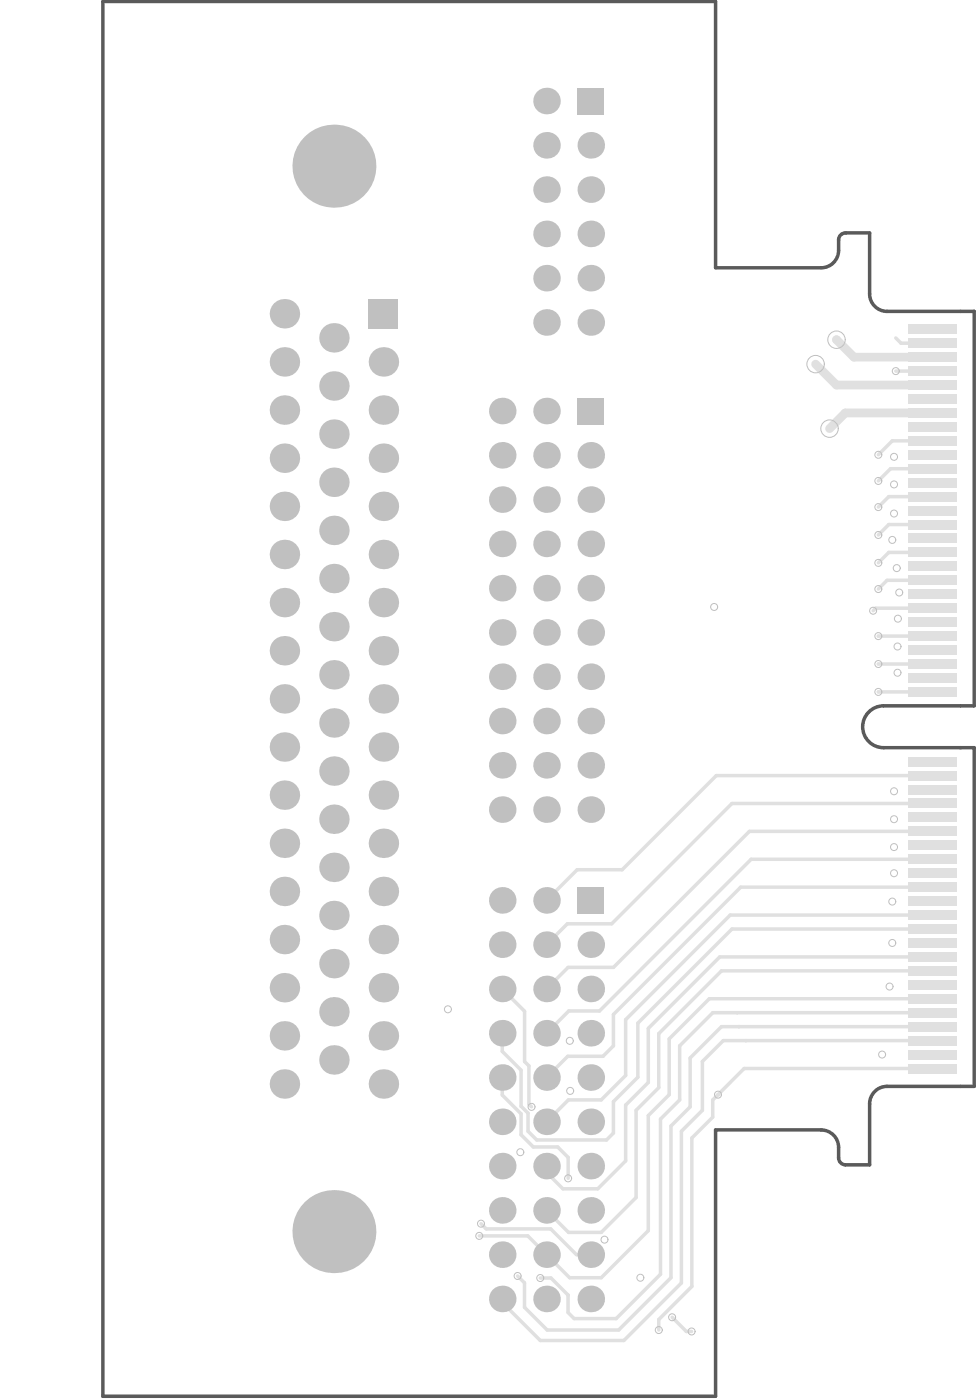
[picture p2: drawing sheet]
<svg xmlns="http://www.w3.org/2000/svg" width="187mm" height="267mm" viewBox="0 0 187 267" stroke-linecap="round" stroke-linejoin="round" font-family="sans-serif">
<g fill="none" stroke="#e0e0e0" stroke-width=".67">
<path d="M170.9 64.6l1 1M177.9 70.9h.1M167.1 116.2l-.5 .5M167.6 121.5h.1M167.6 132.2h.1M167.6 126.8h.1M95.8 197.4v3.4M108.5 193.1h5.9M136 193.4h4.7M137.7 196.1h3.3M140.7 193.4h.1M142.3 198.8h.1"/>
<path d="M99.4 211.3l1.4 1.3M100.1 202.8l.8 .8M117.1 216.4l-1.4 1.3M136 210.1v3.3M91.8 233.7l1 1M104.3 223.9l3.1 3.2M110 239.6h2.7M95.8 248.1v.7M98.8 243.7l1.3 1.3M103.1 244.1h2M125.7 252v2M131 254.3h1"/>
</g>
<path d="M159.6 64.9h.1M161.3 78.9l-3 3" fill="none" stroke="#e0e0e0" stroke-width="1.7"/>
<circle cx="137" cy="209.1" r=".33" fill="#e0e0e0"/>
<g fill="none" stroke="#e0e0e0" stroke-width=".67">
<path d="M170.9 70.9h7M171.9 65.6h6M177.9 94.9h-8.3l-2 2M177.9 89.5h-8l-2.3 2.4M177.9 84.2h-7.6l-2.7 2.7M167.1 116.2h10.8M177.9 110.8h-8.6l-1.7 1.7M177.9 105.5h-8.3l-2 2M177.9 100.2h-8.3l-2 2M167.6 132.2h10.3M167.6 126.8h10.3M167.6 121.5h10.3"/>
<path d="M177.9 158.8h-34.9l-25.9 26h-8.7l-4.1 4.1M177.9 153.5h-38.2l-23 22.9h-8.4l-4 4M177.9 148.1h-41.2l-18 18h-8.6l-5.8 5.9M177.9 174.8h-38.6l-19.9 20v10.6l-4.7 4.7h-6.2l-4.2 4.2M177.9 169.5h-36.6l-24.2 24.3v6l-2 2h-6.8l-4 4M177.9 177.4h-38.2l-18 18v10.4l-4.6 4.6v6M177.9 164.1h-34.6l-28.9 29M95.8 188.9l4.3 4.3v9.6M108.5 193.1l-4.2 4.3M136 193.4l-6.3 6.4v10.3l-3.7 3.6v29.7l-8.4 8.5h-8l-1.2-1.2v-3.3l-3.3-3.3M137.7 196.1l-6 6v9.3l-3.7 3.7v29l-9.9 9.9h-13.7l-4.3-4.3v-4.7M140.7 193.4h37.2"/>
<path d="M141 196.1h36.9M177.9 198.8h-39.9l-4 3.9v9.4l-4 4v28.9l-10.9 11h-16l-7.3-7.2M177.9 182.8h-40.6l-13.6 13.6v10.4l-4.3 4.3v10.6l-5.3 5.4h-6.7M177.9 190.8h-42.6l-7.6 7.6v10.7l-4 4v22l-9 9h-6l-8-8h-9.2M177.9 185.4h-40.2l-12 12v10.4l-4.3 4.3v16.6l-6.7 6.7h-6.2l-4.2-4.2M95.8 200.8l3.6 3.6v6.9M95.8 205.8v3.4l3.6 3.5v4l2.4 2.4h4.6l2 2v4M100.8 212.6v3.5l1.6 1.6h13.3M100.9 203.6v7.3l.5 .5M136 213.4l-4 4v28.3l-6.3 6.3M177.9 204.1h-35.9l-6 6M92.8 234.7h12.3l4.9 4.9"/>
<path d="M104.3 222.7v1.2M128.3 251.6l2.7 2.7"/>
</g>
<path d="M155.6 69.5l4 4h18.3M159.6 64.9l3.3 3.3h15M161.3 78.9h16.6" fill="none" stroke="#e0e0e0" stroke-width="1.7"/>
<g fill="none" stroke="#c0c0c0" stroke-width=".19">
<circle cx="155.6" cy="69.6" r="1.66"/>
<circle cx="159.6" cy="64.9" r="1.66"/>
<circle cx="170.9" cy="70.9" r=".67"/>
<circle cx="158.3" cy="81.9" r="1.66"/>
<circle cx="167.6" cy="86.9" r=".67"/>
<circle cx="167.6" cy="91.9" r=".67"/>
<circle cx="167.6" cy="96.9" r=".67"/>
<circle cx="170.6" cy="87.3" r=".67"/>
<circle cx="170.6" cy="98.1" r=".67"/>
<circle cx="170.6" cy="92.5" r=".67"/>
<circle cx="136.3" cy="115.9" r=".67"/>
<circle cx="166.6" cy="116.7" r=".67"/>
<circle cx="167.6" cy="102.2" r=".67"/>
<circle cx="167.6" cy="112.5" r=".67"/>
<circle cx="167.6" cy="107.5" r=".67"/>
<circle cx="170.3" cy="103.1" r=".67"/>
<circle cx="171.1" cy="108.5" r=".67"/>
<circle cx="171.3" cy="118.2" r=".67"/>
<circle cx="171.6" cy="113.2" r=".67"/>
<circle cx="167.6" cy="121.5" r=".67"/>
<circle cx="167.6" cy="126.8" r=".67"/>
<circle cx="167.6" cy="132.2" r=".67"/>
<circle cx="171.3" cy="128.5" r=".67"/>
<circle cx="171.3" cy="123.5" r=".67"/>
<circle cx="170.6" cy="151.1" r=".67"/>
<circle cx="170.6" cy="156.5" r=".67"/>
<circle cx="170.3" cy="172.2" r=".67"/>
<circle cx="170.6" cy="166.8" r=".67"/>
<circle cx="170.6" cy="161.8" r=".67"/>
<circle cx="85.5" cy="192.8" r=".67"/>
<circle cx="108.7" cy="198.8" r=".67"/>
<circle cx="169.7" cy="188.4" r=".67"/>
<circle cx="170.3" cy="180.1" r=".67"/>
<circle cx="101.4" cy="211.4" r=".67"/>
<circle cx="108.8" cy="208.4" r=".67"/>
<circle cx="137" cy="209.1" r=".67"/>
<circle cx="168.3" cy="201.4" r=".67"/>
<circle cx="91.5" cy="236.1" r=".67"/>
<circle cx="91.8" cy="233.7" r=".67"/>
<circle cx="99.3" cy="220.1" r=".67"/>
<circle cx="108.4" cy="225.1" r=".67"/>
<circle cx="115.4" cy="236.8" r=".67"/>
<circle cx="98.8" cy="243.7" r=".67"/>
<circle cx="103.1" cy="244.1" r=".67"/>
<circle cx="122.2" cy="244.1" r=".67"/>
<circle cx="125.7" cy="254" r=".67"/>
<circle cx="128.3" cy="251.6" r=".67"/>
<circle cx="132" cy="254.3" r=".67"/>
</g>
<g fill="#c0c0c0">
<circle cx="104.3" cy="239.6" r="2.54"/>
<circle cx="104.3" cy="205.8" r="2.54"/>
<circle cx="104.3" cy="172" r="2.54"/>
<circle cx="104.3" cy="137.7" r="2.54"/>
<circle cx="104.3" cy="103.9" r="2.54"/>
<circle cx="104.3" cy="36.2" r="2.54"/>
<circle cx="104.3" cy="248.1" r="2.54"/>
<circle cx="104.3" cy="231.2" r="2.54"/>
<circle cx="104.3" cy="222.7" r="2.54"/>
<circle cx="104.3" cy="197.4" r="2.54"/>
<circle cx="104.3" cy="188.9" r="2.54"/>
<circle cx="104.3" cy="180.4" r="2.54"/>
<circle cx="104.3" cy="154.6" r="2.54"/>
<circle cx="104.3" cy="146.2" r="2.54"/>
<circle cx="104.3" cy="120.8" r="2.54"/>
<circle cx="104.3" cy="112.3" r="2.54"/>
<circle cx="104.3" cy="95.4" r="2.54"/>
<circle cx="104.3" cy="87" r="2.54"/>
<circle cx="104.3" cy="61.6" r="2.54"/>
<circle cx="104.3" cy="53.1" r="2.54"/>
<circle cx="104.3" cy="44.7" r="2.54"/>
<circle cx="104.3" cy="27.8" r="2.54"/>
<circle cx="104.3" cy="19.3" r="2.54"/>
<circle cx="104.3" cy="214.3" r="2.54"/>
<circle cx="104.3" cy="129.3" r="2.54"/>
<circle cx="104.3" cy="78.5" r="2.54"/>
<circle cx="112.7" cy="239.6" r="2.54"/>
<circle cx="112.7" cy="205.8" r="2.54"/>
<circle cx="112.7" cy="137.7" r="2.54"/>
<circle cx="112.7" cy="103.9" r="2.54"/>
<circle cx="112.7" cy="36.2" r="2.54"/>
<circle cx="95.8" cy="239.6" r="2.54"/>
<circle cx="95.8" cy="205.8" r="2.54"/>
<circle cx="95.8" cy="172" r="2.54"/>
<circle cx="95.8" cy="137.7" r="2.54"/>
<circle cx="95.8" cy="103.9" r="2.54"/>
<circle cx="54.3" cy="151.9" r="2.81"/>
<circle cx="73.2" cy="151.9" r="2.81"/>
<circle cx="63.7" cy="138.1" r="2.81"/>
<circle cx="112.7" cy="248.1" r="2.54"/>
<circle cx="112.7" cy="231.2" r="2.54"/>
<circle cx="112.7" cy="222.7" r="2.54"/>
<circle cx="112.7" cy="197.4" r="2.54"/>
<circle cx="112.7" cy="188.9" r="2.54"/>
<circle cx="112.7" cy="180.4" r="2.54"/>
<circle cx="112.7" cy="154.6" r="2.54"/>
<circle cx="112.7" cy="146.2" r="2.54"/>
<circle cx="112.7" cy="120.8" r="2.54"/>
<circle cx="112.7" cy="112.3" r="2.54"/>
<circle cx="112.7" cy="95.4" r="2.54"/>
<circle cx="112.7" cy="87" r="2.54"/>
<circle cx="112.7" cy="61.6" r="2.54"/>
<circle cx="112.7" cy="53.1" r="2.54"/>
<circle cx="112.7" cy="44.7" r="2.54"/>
<circle cx="112.7" cy="27.8" r="2.54"/>
<circle cx="95.8" cy="248.1" r="2.54"/>
<circle cx="95.8" cy="231.2" r="2.54"/>
<circle cx="95.8" cy="222.7" r="2.54"/>
<circle cx="95.8" cy="197.4" r="2.54"/>
<circle cx="95.8" cy="188.9" r="2.54"/>
<circle cx="95.8" cy="180.4" r="2.54"/>
<circle cx="95.8" cy="154.6" r="2.54"/>
<circle cx="95.8" cy="146.2" r="2.54"/>
<circle cx="95.8" cy="120.8" r="2.54"/>
<circle cx="95.8" cy="112.3" r="2.54"/>
<circle cx="95.8" cy="95.4" r="2.54"/>
<circle cx="95.8" cy="87" r="2.54"/>
<circle cx="54.3" cy="207" r="2.81"/>
<circle cx="54.3" cy="197.9" r="2.81"/>
<circle cx="54.3" cy="188.7" r="2.81"/>
<circle cx="63.7" cy="202.4" r="2.81"/>
<circle cx="63.7" cy="193.3" r="2.81"/>
<circle cx="73.2" cy="207" r="2.81"/>
<circle cx="73.2" cy="197.9" r="2.81"/>
<circle cx="73.2" cy="188.7" r="2.81"/>
<circle cx="54.3" cy="179.5" r="2.81"/>
<circle cx="54.3" cy="170.3" r="2.81"/>
<circle cx="63.7" cy="174.9" r="2.81"/>
<circle cx="63.7" cy="165.7" r="2.81"/>
<circle cx="73.2" cy="179.5" r="2.81"/>
<circle cx="73.2" cy="170.3" r="2.81"/>
<circle cx="54.3" cy="142.7" r="2.81"/>
<circle cx="63.7" cy="147.3" r="2.81"/>
<circle cx="73.2" cy="142.7" r="2.81"/>
<circle cx="54.3" cy="124.3" r="2.81"/>
<circle cx="54.3" cy="115.1" r="2.81"/>
<circle cx="63.7" cy="119.7" r="2.81"/>
<circle cx="63.7" cy="110.5" r="2.81"/>
<circle cx="73.2" cy="115.1" r="2.81"/>
<circle cx="73.2" cy="124.3" r="2.81"/>
<circle cx="54.3" cy="96.7" r="2.81"/>
<circle cx="54.3" cy="87.5" r="2.81"/>
<circle cx="63.7" cy="92.1" r="2.81"/>
<circle cx="63.7" cy="82.9" r="2.81"/>
<circle cx="73.2" cy="87.5" r="2.81"/>
<circle cx="73.2" cy="96.7" r="2.81"/>
<circle cx="54.3" cy="69.1" r="2.81"/>
<circle cx="54.3" cy="59.9" r="2.81"/>
<circle cx="63.7" cy="73.7" r="2.81"/>
<circle cx="63.7" cy="64.5" r="2.81"/>
<circle cx="73.2" cy="69.1" r="2.81"/>
<circle cx="63.7" cy="31.7" r="7.9"/>
<circle cx="112.7" cy="214.3" r="2.54"/>
<circle cx="112.7" cy="129.3" r="2.54"/>
<circle cx="95.8" cy="214.3" r="2.54"/>
<circle cx="95.8" cy="129.3" r="2.54"/>
<circle cx="95.8" cy="78.5" r="2.54"/>
<circle cx="63.7" cy="235.2" r="7.9"/>
<circle cx="54.3" cy="161.1" r="2.81"/>
<circle cx="54.3" cy="133.5" r="2.81"/>
<circle cx="63.7" cy="184.1" r="2.81"/>
<circle cx="63.7" cy="156.5" r="2.81"/>
<circle cx="63.7" cy="128.9" r="2.81"/>
<circle cx="73.2" cy="133.5" r="2.81"/>
<circle cx="73.2" cy="161.1" r="2.81"/>
<circle cx="54.3" cy="105.9" r="2.81"/>
<circle cx="54.3" cy="78.3" r="2.81"/>
<circle cx="63.7" cy="101.3" r="2.81"/>
<circle cx="73.2" cy="78.3" r="2.81"/>
<circle cx="73.2" cy="105.9" r="2.81"/>
</g>
<g fill="#c0c0c0">
<path d="M110.2 169.4h5.1v5.1h-5.1z" fill-rule="evenodd"/>
<path d="M110.2 16.8h5.1v5h-5.1z" fill-rule="evenodd"/>
<path d="M70.4 57.1h5.6v5.6h-5.6z" fill-rule="evenodd"/>
<path d="M110.2 76h5.1v5h-5.1z" fill-rule="evenodd"/>
</g>
<g fill="#e0e0e0">
<path d="M173.3 203.2h9.3v1.8h-9.3z" fill-rule="evenodd"/>
<path d="M173.3 197.8h9.3v1.9h-9.3z" fill-rule="evenodd"/>
<path d="M173.3 192.5h9.3v1.8h-9.3z" fill-rule="evenodd"/>
<path d="M173.3 189.9h9.3v1.8h-9.3z" fill-rule="evenodd"/>
<path d="M173.3 184.5h9.3v1.9h-9.3z" fill-rule="evenodd"/>
<path d="M173.3 179.2h9.3v1.8h-9.3z" fill-rule="evenodd"/>
<path d="M173.3 176.5h9.3v1.9h-9.3z" fill-rule="evenodd"/>
<path d="M173.3 171.2h9.3v1.8h-9.3z" fill-rule="evenodd"/>
<path d="M173.3 165.9h9.3v1.8h-9.3z" fill-rule="evenodd"/>
<path d="M173.3 163.2h9.3v1.8h-9.3z" fill-rule="evenodd"/>
<path d="M173.3 157.9h9.3v1.8h-9.3z" fill-rule="evenodd"/>
<path d="M173.3 155.2h9.3v1.8h-9.3z" fill-rule="evenodd"/>
<path d="M173.3 152.6h9.3v1.8h-9.3z" fill-rule="evenodd"/>
<path d="M173.3 149.9h9.3v1.8h-9.3z" fill-rule="evenodd"/>
<path d="M173.3 144.6h9.3v1.8h-9.3z" fill-rule="evenodd"/>
<path d="M173.3 131.2h9.3v1.9h-9.3z" fill-rule="evenodd"/>
<path d="M173.3 128.6h9.3v1.8h-9.3z" fill-rule="evenodd"/>
<path d="M173.3 125.9h9.3v1.8h-9.3z" fill-rule="evenodd"/>
<path d="M173.3 123.2h9.3v1.9h-9.3z" fill-rule="evenodd"/>
<path d="M173.3 117.9h9.3v1.9h-9.3z" fill-rule="evenodd"/>
<path d="M173.3 115.3h9.3v1.8h-9.3z" fill-rule="evenodd"/>
<path d="M173.3 109.9h9.3v1.9h-9.3z" fill-rule="evenodd"/>
<path d="M173.3 104.6h9.3v1.8h-9.3z" fill-rule="evenodd"/>
<path d="M173.3 101.9h9.3v1.9h-9.3z" fill-rule="evenodd"/>
<path d="M173.3 96.6h9.3v1.8h-9.3z" fill-rule="evenodd"/>
<path d="M173.3 91.3h9.3v1.8h-9.3z" fill-rule="evenodd"/>
<path d="M173.3 88.6h9.3v1.8h-9.3z" fill-rule="evenodd"/>
<path d="M173.3 83.3h9.3v1.8h-9.3z" fill-rule="evenodd"/>
<path d="M173.3 78h9.3v1.8h-9.3z" fill-rule="evenodd"/>
<path d="M173.3 75.3h9.3v1.8h-9.3z" fill-rule="evenodd"/>
<path d="M173.3 70h9.3v1.8h-9.3z" fill-rule="evenodd"/>
<path d="M173.3 67.3h9.3v1.8h-9.3z" fill-rule="evenodd"/>
<path d="M173.3 64.6h9.3v1.9h-9.3z" fill-rule="evenodd"/>
<path d="M173.3 62h9.3v1.8h-9.3z" fill-rule="evenodd"/>
<path d="M173.3 200.5h9.3v1.8h-9.3z" fill-rule="evenodd"/>
<path d="M173.3 195.2h9.3v1.8h-9.3z" fill-rule="evenodd"/>
<path d="M173.3 187.2h9.3v1.8h-9.3z" fill-rule="evenodd"/>
<path d="M173.3 181.9h9.3v1.8h-9.3z" fill-rule="evenodd"/>
<path d="M173.3 173.9h9.3v1.8h-9.3z" fill-rule="evenodd"/>
<path d="M173.3 168.5h9.3v1.9h-9.3z" fill-rule="evenodd"/>
<path d="M173.3 160.5h9.3v1.9h-9.3z" fill-rule="evenodd"/>
<path d="M173.3 147.2h9.3v1.9h-9.3z" fill-rule="evenodd"/>
<path d="M173.3 120.6h9.3v1.8h-9.3z" fill-rule="evenodd"/>
<path d="M173.3 112.6h9.3v1.8h-9.3z" fill-rule="evenodd"/>
<path d="M173.3 107.3h9.3v1.8h-9.3z" fill-rule="evenodd"/>
<path d="M173.3 99.3h9.3v1.8h-9.3z" fill-rule="evenodd"/>
<path d="M173.3 93.9h9.3v1.9h-9.3z" fill-rule="evenodd"/>
<path d="M173.3 85.9h9.3v1.9h-9.3z" fill-rule="evenodd"/>
<path d="M173.3 80.6h9.3v1.9h-9.3z" fill-rule="evenodd"/>
<path d="M173.3 72.6h9.3v1.9h-9.3z" fill-rule="evenodd"/>
</g>
<path d="M19.6 .3h116.9v50.8h20.2a3.3 3.3 0 0 0 3.3-3.3v-2a1.33 1.33 0 0 1 1.4-1.3h4.5v11.6a3.3 3.3 0 0 0 3.4 3.4h16.6v75.3h-17.3a4 4 0 0 0-4 4 4 4 0 0 0 4 4h17.3v64.7h-16.6a3.3 3.3 0 0 0-3.4 3.3v11.7h-4.5a1.33 1.33 0 0 1-1.4-1.3 4.9 4.9 0 0 0-1-4.4 3.3 3.3 0 0 0-2.3-1h-20.2v50.9h-116.9z" fill="none" stroke="#5a5a5a" stroke-width=".67"/>
</svg>
